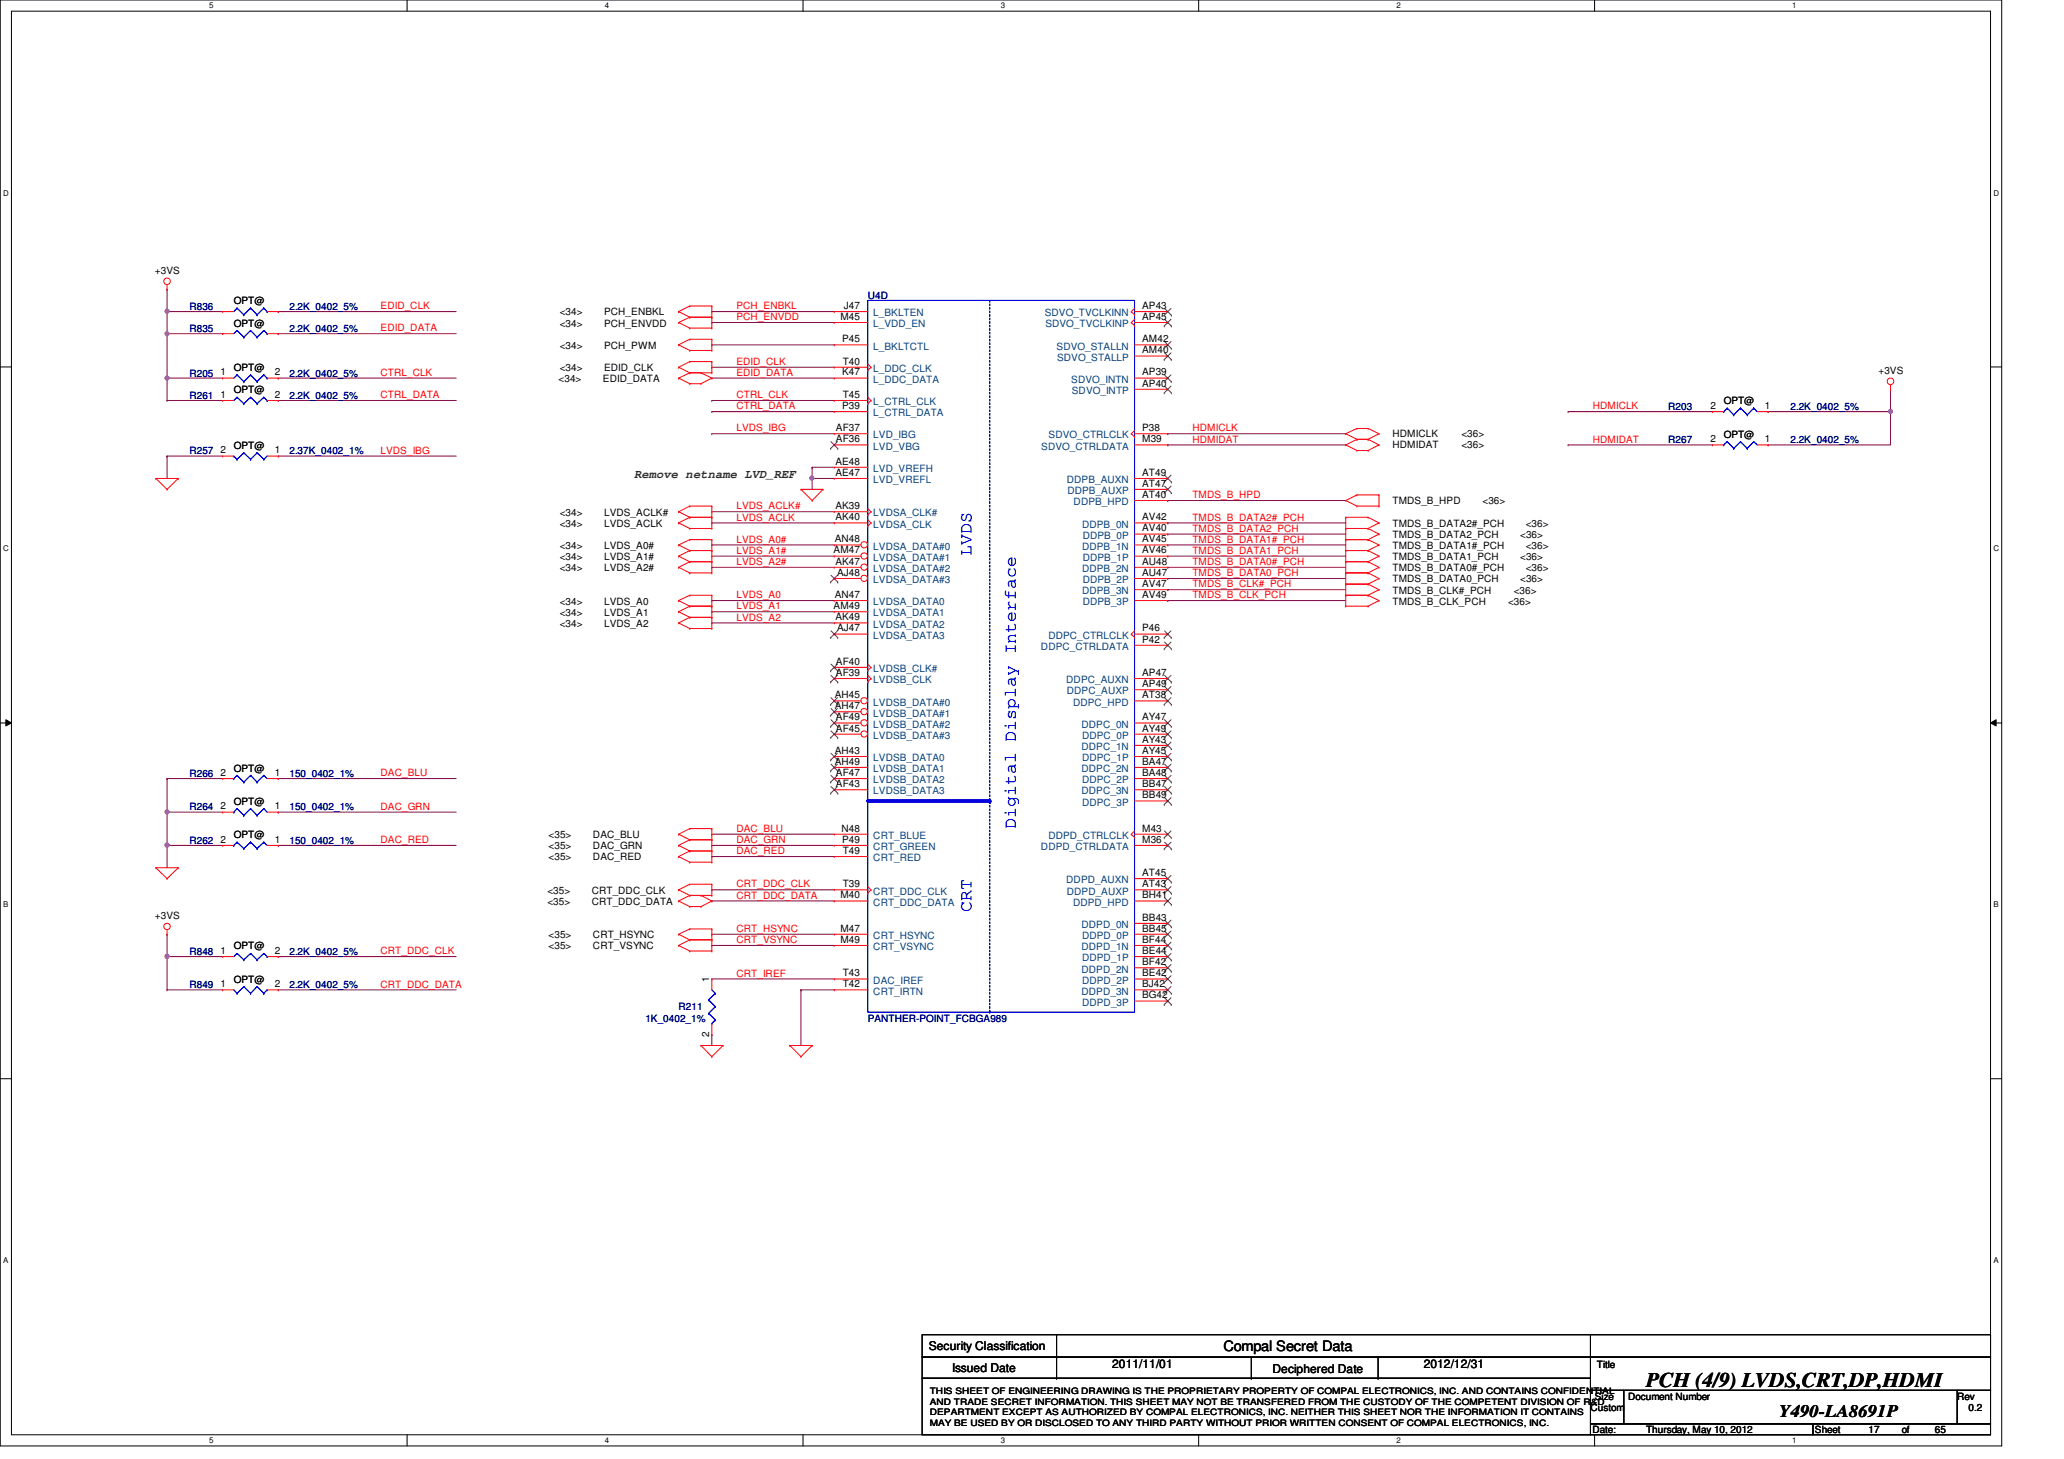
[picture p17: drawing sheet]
<svg xmlns="http://www.w3.org/2000/svg" width="297mm" height="210mm" viewBox="0 0 297 210" stroke-linecap="round" stroke-linejoin="round" font-family="sans-serif">
<defs><g id="words">
<text font-size="3" x="236.9" y="199.6">PCH (4/9) LVDS,CRT,DP,HDMI</text>
<g font-size="2.5" fill="#00f">
<text x="139.8" y="80" transform="rotate(-90 139.8 80)">LVDS</text>
<text x="146.2" y="119.2" transform="rotate(-90 146.2 119.2)">Digital Display Interface</text>
<text x="139.8" y="131.2" transform="rotate(-90 139.8 131.2)">CRT</text>
</g>
<text font-size="2.5" x="256.1" y="203.9">Y490-LA8691P</text>
<text font-size="2.1" x="176.1" y="194.4">Compal Secret Data</text>
<text font-size="1.7" fill="#008000" x="91.3" y="68.7">Remove netname LVD_REF</text>
<g font-size="1.7">
<text x="133.7" y="194.3">Security Classification</text>
<text x="137" y="197.3">Issued Date</text>
<text x="160.1" y="196.8">2011/11/01</text>
<text x="183.1" y="197.5">Deciphered Date</text>
<text x="204.9" y="196.8">2012/12/31</text>
</g>
<g font-size="1.4">
<text x="22.3" y="39.5">+3VS</text>
<text x="33.7" y="43.8">OPT@</text>
<text x="33.7" y="47">OPT@</text>
<text x="80.6" y="45.4">&lt;34&gt;</text>
<text x="80.6" y="47">&lt;34&gt;</text>
<text x="86.9" y="45.4">PCH_ENBKL</text>
<text x="86.9" y="47">PCH_ENVDD</text>
<text x="120.9" y="46">M45</text>
<text x="121.5" y="44.4">J47</text>
<text x="164.4" y="46">AP45</text>
<text x="164.4" y="44.4">AP43</text>
<text x="33.7" y="53.4">OPT@</text>
<text x="80.6" y="50.2">&lt;34&gt;</text>
<text x="80.6" y="53.4">&lt;34&gt;</text>
<text x="86.9" y="50.2">PCH_PWM</text>
<text x="86.9" y="53.4">EDID_CLK</text>
<text x="121.2" y="49.2">P45</text>
<text x="121.3" y="52.5">T40</text>
<text x="164.4" y="50.8">AM40</text>
<text x="164.4" y="49.2">AM42</text>
<text x="270.3" y="53.8">+3VS</text>
<text x="31.7" y="57.2">1</text>
<text x="31.7" y="54">1</text>
<text x="33.7" y="56.6">OPT@</text>
<text x="39.5" y="57.2">2</text>
<text x="39.5" y="54">2</text>
<text x="80.4" y="55">&lt;34&gt;</text>
<text x="86.8" y="55">EDID_DATA</text>
<text x="121.2" y="58.8">P39</text>
<text x="121.2" y="54">K47</text>
<text x="121.3" y="57.2">T45</text>
<text x="164.4" y="55.6">AP40</text>
<text x="164.4" y="54">AP39</text>
<text x="246.2" y="58.8">2</text>
<text x="248.1" y="58.2">OPT@</text>
<text x="254" y="58.8">1</text>
<text x="31.7" y="65.2">2</text>
<text x="33.7" y="64.6">OPT@</text>
<text x="39.5" y="65.2">1</text>
<text x="120.3" y="62">AF37</text>
<text x="120.3" y="63.6">AF36</text>
<text x="164.4" y="62">P38</text>
<text x="164.4" y="63.6">M39</text>
<text x="200.4" y="64.4">HDMIDAT</text>
<text x="200.4" y="62.8">HDMICLK</text>
<text x="210.3" y="62.8">&lt;36&gt;</text>
<text x="210.3" y="64.4">&lt;36&gt;</text>
<text x="246.2" y="63.6">2</text>
<text x="248.1" y="63">OPT@</text>
<text x="254" y="63.6">1</text>
<text x="120.2" y="66.8">AE48</text>
<text x="120.2" y="68.5">AE47</text>
<text x="164.4" y="68.5">AT49</text>
<text x="164.4" y="70">AT47</text>
<text x="164.4" y="71.6">AT40</text>
<text x="80.6" y="74.2">&lt;34&gt;</text>
<text x="80.6" y="75.8">&lt;34&gt;</text>
<text x="86.9" y="74.2">LVDS_ACLK#</text>
<text x="86.9" y="75.8">LVDS_ACLK</text>
<text x="120.2" y="73.2">AK39</text>
<text x="120.2" y="74.8">AK40</text>
<text x="164.4" y="74.8">AV42</text>
<text x="164.4" y="76.5">AV40</text>
<text x="200.4" y="72.6">TMDS_B_HPD</text>
<text x="200.4" y="75.8">TMDS_B_DATA2#_PCH</text>
<text x="200.4" y="77.4">TMDS_B_DATA2_PCH</text>
<text x="213.4" y="72.6">&lt;36&gt;</text>
<text x="218.8" y="77.4">&lt;36&gt;</text>
<text x="219.6" y="75.8">&lt;36&gt;</text>
<text x="80.6" y="79">&lt;34&gt;</text>
<text x="80.6" y="80.6">&lt;34&gt;</text>
<text x="80.6" y="82.2">&lt;34&gt;</text>
<text x="86.9" y="79">LVDS_A0#</text>
<text x="86.9" y="80.6">LVDS_A1#</text>
<text x="86.9" y="82.2">LVDS_A2#</text>
<text x="120" y="79.6">AM47</text>
<text x="120.1" y="78">AN48</text>
<text x="120.2" y="81.2">AK47</text>
<text x="120.5" y="82.8">AJ48</text>
<text x="164.4" y="78">AV45</text>
<text x="164.4" y="81.2">AU48</text>
<text x="164.4" y="79.6">AV46</text>
<text x="164.4" y="82.8">AU47</text>
<text x="200.4" y="79">TMDS_B_DATA1#_PCH</text>
<text x="200.4" y="80.6">TMDS_B_DATA1_PCH</text>
<text x="200.4" y="82.2">TMDS_B_DATA0#_PCH</text>
<text x="200.4" y="83.8">TMDS_B_DATA0_PCH</text>
<text x="218.8" y="80.6">&lt;36&gt;</text>
<text x="218.8" y="83.8">&lt;36&gt;</text>
<text x="219.6" y="79">&lt;36&gt;</text>
<text x="219.6" y="82.2">&lt;36&gt;</text>
<text x="80.6" y="87">&lt;34&gt;</text>
<text x="80.6" y="88.6">&lt;34&gt;</text>
<text x="86.9" y="87">LVDS_A0</text>
<text x="86.9" y="88.6">LVDS_A1</text>
<text x="120" y="87.6">AM49</text>
<text x="120.1" y="86">AN47</text>
<text x="120.2" y="89.2">AK49</text>
<text x="164.4" y="84.5">AV47</text>
<text x="164.4" y="86">AV49</text>
<text x="200.4" y="85.4">TMDS_B_CLK#_PCH</text>
<text x="200.4" y="87">TMDS_B_CLK_PCH</text>
<text x="217" y="87">&lt;36&gt;</text>
<text x="217.8" y="85.4">&lt;36&gt;</text>
<text x="80.6" y="90.2">&lt;34&gt;</text>
<text x="86.9" y="90.2">LVDS_A2</text>
<text x="120.3" y="95.6">AF40</text>
<text x="120.5" y="90.8">AJ47</text>
<text x="164.4" y="90.8">P46</text>
<text x="164.4" y="92.5">P42</text>
<text x="120.1" y="100.5">AH45</text>
<text x="120.3" y="97.2">AF39</text>
<text x="164.4" y="97.2">AP47</text>
<text x="164.4" y="98.8">AP49</text>
<text x="164.4" y="100.5">AT38</text>
<text x="120.1" y="102">AH47</text>
<text x="120.3" y="103.6">AF49</text>
<text x="120.3" y="105.2">AF45</text>
<text x="164.4" y="103.6">AY47</text>
<text x="164.4" y="106.8">AY43</text>
<text x="164.4" y="105.2">AY49</text>
<text x="31.7" y="111.6">2</text>
<text x="33.7" y="111">OPT@</text>
<text x="39.5" y="111.6">1</text>
<text x="120.1" y="108.5">AH43</text>
<text x="120.1" y="110">AH49</text>
<text x="120.3" y="111.6">AF47</text>
<text x="120.3" y="113.2">AF43</text>
<text x="164.4" y="110">BA47</text>
<text x="164.4" y="113.2">BB47</text>
<text x="164.4" y="108.5">AY45</text>
<text x="164.4" y="111.6">BA48</text>
<text x="31.7" y="116.5">2</text>
<text x="33.7" y="115.8">OPT@</text>
<text x="39.5" y="116.5">1</text>
<text x="121.1" y="119.6">N48</text>
<text x="164.4" y="114.9">BB49</text>
<text x="164.4" y="119.6">M43</text>
<text x="31.7" y="121.2">2</text>
<text x="33.7" y="120.6">OPT@</text>
<text x="39.5" y="121.2">1</text>
<text x="78.9" y="122.2">&lt;35&gt;</text>
<text x="78.9" y="120.6">&lt;35&gt;</text>
<text x="78.9" y="123.8">&lt;35&gt;</text>
<text x="85.3" y="122.2">DAC_GRN</text>
<text x="85.3" y="120.6">DAC_BLU</text>
<text x="85.3" y="123.8">DAC_RED</text>
<text x="121.2" y="121.2">P49</text>
<text x="121.3" y="122.9">T49</text>
<text x="164.4" y="121.2">M36</text>
<text x="78.8" y="130.2">&lt;35&gt;</text>
<text x="78.8" y="128.6">&lt;35&gt;</text>
<text x="85.2" y="130.2">CRT_DDC_DATA</text>
<text x="85.2" y="128.6">CRT_DDC_CLK</text>
<text x="120.9" y="129.2">M40</text>
<text x="121.3" y="127.6">T39</text>
<text x="164.4" y="126">AT45</text>
<text x="164.4" y="127.6">AT43</text>
<text x="164.4" y="129.2">BH41</text>
<text x="22.3" y="132.2">+3VS</text>
<text x="31.7" y="137.2">1</text>
<text x="33.7" y="136.6">OPT@</text>
<text x="39.5" y="137.2">2</text>
<text x="78.9" y="136.6">&lt;35&gt;</text>
<text x="78.9" y="135">&lt;35&gt;</text>
<text x="85.3" y="136.6">CRT_VSYNC</text>
<text x="85.3" y="135">CRT_HSYNC</text>
<text x="120.9" y="134">M47</text>
<text x="120.9" y="135.6">M49</text>
<text x="164.4" y="132.5">BB43</text>
<text x="164.4" y="135.6">BF44</text>
<text x="164.4" y="134">BB45</text>
<text x="164.4" y="137.2">BE44</text>
<text x="31.7" y="142">1</text>
<text x="33.7" y="141.4">OPT@</text>
<text x="39.5" y="142">2</text>
<text x="102.1" y="141.3" transform="rotate(-90 102.1 141.3)">1</text>
<text x="121.3" y="142">T42</text>
<text x="121.3" y="140.5">T43</text>
<text x="164.4" y="138.9">BF42</text>
<text x="164.4" y="142">BJ42</text>
<text x="164.4" y="140.5">BE42</text>
<text x="164.4" y="143.6">BG42</text>
<text x="102.1" y="149.1" transform="rotate(-90 102.1 149.1)">2</text>
<text x="229.8" y="196.8">Title</text>
<text x="228.9" y="203">Custom</text>
<text x="229.5" y="201.4">Size</text>
<text x="234.3" y="201.4">Document Number</text>
<text x="281.7" y="201.4">Rev</text>
<text x="283.3" y="203">0.2</text>
<text x="229.2" y="206.2">Date:</text>
<text x="236.9" y="206.2">Thursday, May 10, 2012</text>
<text x="261.2" y="206.2">Sheet</text>
<text x="268.9" y="206.2">17</text>
<text x="273.7" y="206.2">of</text>
<text x="278.5" y="206.2">65</text>
</g>
<g font-size="1.4" fill="#000080">
<text x="27.3" y="44.6">R836</text>
<text x="27.3" y="47.8">R835</text>
<text x="41.7" y="44.6">2.2K_0402_5%</text>
<text x="41.7" y="47.8">2.2K_0402_5%</text>
<text x="124.9" y="43">U4D</text>
<text x="27.3" y="57.4">R261</text>
<text x="27.3" y="54.2">R205</text>
<text x="41.7" y="57.4">2.2K_0402_5%</text>
<text x="41.7" y="54.2">2.2K_0402_5%</text>
<text x="240.1" y="59">R203</text>
<text x="257.7" y="59">2.2K_0402_5%</text>
<text x="27.3" y="65.4">R257</text>
<text x="41.7" y="65.4">2.37K_0402_1%</text>
<text x="240.1" y="63.8">R267</text>
<text x="257.7" y="63.8">2.2K_0402_5%</text>
<text x="27.3" y="111.8">R266</text>
<text x="41.7" y="111.8">150_0402_1%</text>
<text x="27.3" y="116.6">R264</text>
<text x="41.7" y="116.6">150_0402_1%</text>
<text x="27.3" y="121.4">R262</text>
<text x="41.7" y="121.4">150_0402_1%</text>
<text x="27.3" y="137.4">R848</text>
<text x="41.7" y="137.4">2.2K_0402_5%</text>
<text x="27.3" y="142.2">R849</text>
<text x="41.7" y="142.2">2.2K_0402_5%</text>
<text x="92.9" y="147">1K_0402_1%</text>
<text x="97.7" y="145.4">R211</text>
<text x="124.9" y="147">PANTHER-POINT_FCBGA989</text>
</g>
<g font-size="1.4" fill="#f00">
<text x="54.8" y="44.5">EDID_CLK</text>
<text x="54.8" y="47.7">EDID_DATA</text>
<text x="106" y="44.5">PCH_ENBKL</text>
<text x="106" y="46.1">PCH_ENVDD</text>
<text x="106" y="52.5">EDID_CLK</text>
<text x="54.8" y="54.1">CTRL_CLK</text>
<text x="54.8" y="57.3">CTRL_DATA</text>
<text x="106" y="54.1">EDID_DATA</text>
<text x="106" y="57.3">CTRL_CLK</text>
<text x="106" y="58.9">CTRL_DATA</text>
<text x="229.2" y="58.9">HDMICLK</text>
<text x="54.8" y="65.3">LVDS_IBG</text>
<text x="106" y="62.1">LVDS_IBG</text>
<text x="171.6" y="63.7">HDMIDAT</text>
<text x="171.6" y="62.1">HDMICLK</text>
<text x="229.2" y="63.7">HDMIDAT</text>
<text x="171.6" y="71.7">TMDS_B_HPD</text>
<text x="106" y="73.3">LVDS_ACLK#</text>
<text x="106" y="74.9">LVDS_ACLK</text>
<text x="171.6" y="76.5">TMDS_B_DATA2_PCH</text>
<text x="171.6" y="74.9">TMDS_B_DATA2#_PCH</text>
<text x="106" y="78.1">LVDS_A0#</text>
<text x="106" y="79.7">LVDS_A1#</text>
<text x="106" y="81.3">LVDS_A2#</text>
<text x="171.6" y="79.7">TMDS_B_DATA1_PCH</text>
<text x="171.6" y="78.1">TMDS_B_DATA1#_PCH</text>
<text x="171.6" y="82.9">TMDS_B_DATA0_PCH</text>
<text x="171.6" y="81.3">TMDS_B_DATA0#_PCH</text>
<text x="106" y="86.1">LVDS_A0</text>
<text x="106" y="87.7">LVDS_A1</text>
<text x="106" y="89.3">LVDS_A2</text>
<text x="171.6" y="86.1">TMDS_B_CLK_PCH</text>
<text x="171.6" y="84.5">TMDS_B_CLK#_PCH</text>
<text x="54.8" y="111.7">DAC_BLU</text>
<text x="54.8" y="116.5">DAC_GRN</text>
<text x="106" y="119.7">DAC_BLU</text>
<text x="54.8" y="121.3">DAC_RED</text>
<text x="106" y="122.9">DAC_RED</text>
<text x="106" y="121.3">DAC_GRN</text>
<text x="106" y="127.7">CRT_DDC_CLK</text>
<text x="106" y="129.3">CRT_DDC_DATA</text>
<text x="54.8" y="137.3">CRT_DDC_CLK</text>
<text x="106" y="134.1">CRT_HSYNC</text>
<text x="106" y="135.7">CRT_VSYNC</text>
<text x="54.8" y="142.1">CRT_DDC_DATA</text>
<text x="106" y="140.5">CRT_IREF</text>
</g>
<g font-size="1.4" fill="#004080">
<text x="125.7" y="45.5">L_BKLTEN</text>
<text x="125.7" y="47.1">L_VDD_EN</text>
<text x="150.4" y="45.5">SDVO_TVCLKINN</text>
<text x="150.4" y="47.1">SDVO_TVCLKINP</text>
<text x="125.7" y="50.3">L_BKLTCTL</text>
<text x="125.7" y="53.5">L_DDC_CLK</text>
<text x="152.1" y="50.3">SDVO_STALLN</text>
<text x="152.1" y="51.9">SDVO_STALLP</text>
<text x="125.7" y="58.3">L_CTRL_CLK</text>
<text x="125.7" y="59.9">L_CTRL_DATA</text>
<text x="125.7" y="55.1">L_DDC_DATA</text>
<text x="154.2" y="55.1">SDVO_INTN</text>
<text x="154.3" y="56.7">SDVO_INTP</text>
<text x="125.7" y="63.1">LVD_IBG</text>
<text x="125.7" y="64.7">LVD_VBG</text>
<text x="149.9" y="64.7">SDVO_CTRLDATA</text>
<text x="150.9" y="63.1">SDVO_CTRLCLK</text>
<text x="125.7" y="67.9">LVD_VREFH</text>
<text x="125.7" y="69.5">LVD_VREFL</text>
<text x="153.5" y="69.5">DDPB_AUXN</text>
<text x="153.6" y="71.1">DDPB_AUXP</text>
<text x="125.7" y="74.3">LVDSA_CLK#</text>
<text x="125.7" y="75.9">LVDSA_CLK</text>
<text x="154.5" y="72.7">DDPB_HPD</text>
<text x="155.7" y="75.9">DDPB_0N</text>
<text x="155.8" y="77.5">DDPB_0P</text>
<text x="125.7" y="79.1">LVDSA_DATA#0</text>
<text x="125.7" y="80.7">LVDSA_DATA#1</text>
<text x="125.7" y="82.3">LVDSA_DATA#2</text>
<text x="125.7" y="83.9">LVDSA_DATA#3</text>
<text x="155.7" y="79.1">DDPB_1N</text>
<text x="155.7" y="82.3">DDPB_2N</text>
<text x="155.8" y="80.7">DDPB_1P</text>
<text x="155.8" y="83.9">DDPB_2P</text>
<text x="125.7" y="87.1">LVDSA_DATA0</text>
<text x="125.7" y="88.7">LVDSA_DATA1</text>
<text x="155.7" y="85.5">DDPB_3N</text>
<text x="155.8" y="87.1">DDPB_3P</text>
<text x="125.7" y="90.3">LVDSA_DATA2</text>
<text x="125.7" y="91.9">LVDSA_DATA3</text>
<text x="149.8" y="93.5">DDPC_CTRLDATA</text>
<text x="150.9" y="91.9">DDPC_CTRLCLK</text>
<text x="125.7" y="96.7">LVDSB_CLK#</text>
<text x="125.7" y="98.3">LVDSB_CLK</text>
<text x="125.7" y="101.5">LVDSB_DATA#0</text>
<text x="153.5" y="98.3">DDPC_AUXN</text>
<text x="153.5" y="99.9">DDPC_AUXP</text>
<text x="154.4" y="101.5">DDPC_HPD</text>
<text x="125.7" y="103.1">LVDSB_DATA#1</text>
<text x="125.7" y="104.7">LVDSB_DATA#2</text>
<text x="125.7" y="106.3">LVDSB_DATA#3</text>
<text x="155.7" y="104.7">DDPC_0N</text>
<text x="155.7" y="107.9">DDPC_1N</text>
<text x="155.7" y="106.3">DDPC_0P</text>
<text x="125.7" y="109.5">LVDSB_DATA0</text>
<text x="125.7" y="111.1">LVDSB_DATA1</text>
<text x="125.7" y="112.7">LVDSB_DATA2</text>
<text x="155.7" y="111.1">DDPC_2N</text>
<text x="155.7" y="109.5">DDPC_1P</text>
<text x="155.7" y="112.7">DDPC_2P</text>
<text x="125.7" y="114.3">LVDSB_DATA3</text>
<text x="155.7" y="114.3">DDPC_3N</text>
<text x="155.7" y="115.9">DDPC_3P</text>
<text x="125.7" y="120.7">CRT_BLUE</text>
<text x="125.7" y="122.3">CRT_GREEN</text>
<text x="125.7" y="123.9">CRT_RED</text>
<text x="149.8" y="122.3">DDPD_CTRLDATA</text>
<text x="150.9" y="120.7">DDPD_CTRLCLK</text>
<text x="125.7" y="128.7">CRT_DDC_CLK</text>
<text x="125.7" y="130.3">CRT_DDC_DATA</text>
<text x="153.5" y="127.1">DDPD_AUXN</text>
<text x="153.5" y="128.7">DDPD_AUXP</text>
<text x="154.4" y="130.3">DDPD_HPD</text>
<text x="125.7" y="135.1">CRT_HSYNC</text>
<text x="125.7" y="136.7">CRT_VSYNC</text>
<text x="155.7" y="133.5">DDPD_0N</text>
<text x="155.7" y="136.7">DDPD_1N</text>
<text x="155.7" y="135.1">DDPD_0P</text>
<text x="125.7" y="143.1">CRT_IRTN</text>
<text x="125.7" y="141.5">DAC_IREF</text>
<text x="155.7" y="139.9">DDPD_2N</text>
<text x="155.7" y="143.1">DDPD_3N</text>
<text x="155.7" y="141.5">DDPD_2P</text>
<text x="155.7" y="138.3">DDPD_1P</text>
<text x="155.7" y="144.7">DDPD_3P</text>
</g>
<g font-size="1.3">
<text x="133.8" y="200.6">THIS SHEET OF ENGINEERING DRAWING IS THE PROPRIETARY PROPERTY OF COMPAL ELECTRONICS, INC. AND CONTAINS CONFIDENTIAL</text>
<text x="133.8" y="202.1">AND TRADE SECRET INFORMATION. THIS SHEET MAY NOT BE TRANSFERED FROM THE CUSTODY OF THE COMPETENT DIVISION OF R&amp;D</text>
<text x="133.8" y="203.6">DEPARTMENT EXCEPT AS AUTHORIZED BY COMPAL ELECTRONICS, INC. NEITHER THIS SHEET NOR THE INFORMATION IT CONTAINS</text>
<text x="133.8" y="205.1">MAY BE USED BY OR DISCLOSED TO ANY THIRD PARTY WITHOUT PRIOR WRITTEN CONSENT OF COMPAL ELECTRONICS, INC.</text>
</g>
<g font-size="1.1">
<text x="30.1" y="1.1">5</text>
<text x="87" y="1.1">4</text>
<text x="144" y="1.1">3</text>
<text x="201" y="1.1">2</text>
<text x="257.9" y="1.1">1</text>
<text x=".5" y="28.2">D</text>
<text x="286.9" y="28.2">D</text>
<text x=".5" y="79.3">C</text>
<text x="286.9" y="79.3">C</text>
<text x=".5" y="130.6">B</text>
<text x="286.9" y="130.6">B</text>
<text x=".5" y="181.7">A</text>
<text x="286.9" y="181.7">A</text>
<text x="30.1" y="207.6">5</text>
<text x="87" y="207.6">4</text>
<text x="144" y="207.6">3</text>
<text x="201" y="207.6">2</text>
<text x="257.9" y="207.6">1</text>
</g>
</g></defs>
<path d="M0 0h288.1v208h-288.1zM1.6 1.6h284.9v204.8h-284.9z" fill="none" stroke="#000" stroke-width=".14"/>
<g fill="#fff">
<path d="M30.1 .2h.6v1.2h-.6z"/>
<path d="M30.1 206.6h.6v1.2h-.6z"/>
</g>
<path d="M58.6 0v1.6M58.6 206.4v1.6" fill="none" stroke="#000" stroke-width=".14"/>
<g fill="#fff">
<path d="M87 .2h.6v1.2h-.6z"/>
<path d="M87 206.6h.6v1.2h-.6z"/>
</g>
<path d="M115.6 0v1.6M115.6 206.4v1.6" fill="none" stroke="#000" stroke-width=".14"/>
<g fill="#fff">
<path d="M144 .2h.6v1.2h-.6z"/>
<path d="M144 206.6h.6v1.2h-.6z"/>
</g>
<path d="M172.5 0v1.6M172.5 206.4v1.6" fill="none" stroke="#000" stroke-width=".14"/>
<g fill="#fff">
<path d="M201 .2h.5v1.2h-.5z"/>
<path d="M201 206.6h.5v1.2h-.5z"/>
</g>
<path d="M229.5 0v1.6M229.5 206.4v1.6" fill="none" stroke="#000" stroke-width=".14"/>
<g fill="#fff">
<path d="M257.9 .2h.6v1.2h-.6z"/>
<path d="M257.9 206.6h.6v1.2h-.6z"/>
<path d="M.5 27.2h.7v1.2h-.7z"/>
<path d="M286.9 27.2h.8v1.2h-.8z"/>
<path d="M.5 78.4h.7v1.1h-.7z"/>
<path d="M286.9 78.4h.8v1.1h-.8z"/>
</g>
<path d="M0 52.8h1.6M286.5 52.8h1.6" fill="none" stroke="#000" stroke-width=".14"/>
<g fill="#fff">
<path d="M.5 129.6h.7v1.2h-.7z"/>
<path d="M286.9 129.6h.7v1.2h-.7z"/>
</g>
<path d="M0 104h1.6M.8 103.5l.8 .5-.8 .4zM286.5 104l.8-.5v.9zM286.5 104h1.6" fill="none" stroke="#000" stroke-width=".14"/>
<path d="M.8 103.5l.8 .5-.8 .4zM286.5 104l.8-.5v.9z" fill="#000"/>
<g fill="#fff">
<path d="M.5 180.8h.7v1.1h-.7z"/>
<path d="M286.9 180.8h.7v1.1h-.7z"/>
</g>
<path d="M0 155.2h1.6M286.5 155.2h1.6" fill="none" stroke="#000" stroke-width=".14"/>
<g fill="none" stroke="#800040" stroke-width=".14">
<path d="M102.4 44.8h.1M102.4 46.4h.1M102.4 49.6h.1M102.4 54.4h.1M102.4 52.8h.1M102.4 44.8h17.7M102.4 46.4h17.7M102.4 49.6h17.7M102.4 54.4h17.7M102.4 52.8h17.7M116.9 68.8h.1M116.9 68.8h3.2"/>
<path d="M102.4 148.8h.1M102.4 140.8h.1M102.4 148.8v1.6M102.4 140.8h17.7M115.3 142.4h.1M115.3 142.4h4.8M115.3 142.4v8"/>
</g>
<circle cx="116.8" cy="68.8" r=".3" fill="#f0f"/>
<circle cx="116.8" cy="68.8" r=".3" fill="none" stroke="#f0f" stroke-width=".14"/>
<g fill="none" stroke="#800040" stroke-width=".14">
<path d="M24 48h.1M24 44.8h.1M24 48h8M24 44.8v3.2M40 44.8h.1M40 44.8h25.7M116.9 67.2h.1M116.9 68.8h.1M116.9 67.2h3.2M116.9 67.2v3.2M168.1 64h.1M168.1 62.4h.1"/>
<path d="M168.1 64h25.6M168.1 62.4h25.6M102.4 123.2h.1M102.4 128h.1M102.4 129.6h.1M102.4 120h.1M102.4 121.6h.1M102.4 123.2h17.7M102.4 128h17.7M102.4 129.6h17.7M102.4 120h17.7M102.4 121.6h17.7"/>
</g>
<circle cx="24" cy="48" r=".3" fill="#f0f"/>
<circle cx="24" cy="48" r=".3" fill="none" stroke="#f0f" stroke-width=".14"/>
<circle cx="24" cy="44.8" r=".3" fill="#f0f"/>
<circle cx="24" cy="44.8" r=".3" fill="none" stroke="#f0f" stroke-width=".14"/>
<g fill="none" stroke="#800040" stroke-width=".14">
<path d="M24 44.8h.1M24 41.6h.1M24 54.4h.1M24 48h.1M24 57.6h.1M24 44.8h8M24 41.6v3.2M24 48v9.6M24 54.4h8M24 57.6h8M40 48h.1M40 54.4h.1"/>
<path d="M40 57.6h.1M40 48h25.7M40 54.4h25.7M40 57.6h25.7"/>
</g>
<circle cx="24" cy="54.4" r=".3" fill="#f0f"/>
<circle cx="24" cy="54.4" r=".3" fill="none" stroke="#f0f" stroke-width=".14"/>
<g fill="none" stroke="#800040" stroke-width=".14">
<path d="M102.4 57.6h.1M102.4 59.2h.1M102.4 57.6h17.7M102.4 59.2h17.7M24 65.6h.1M24 65.6h8M24 65.6v3.2M40 65.6h.1M40 65.6h25.7M102.4 62.4h.1M102.4 73.6h.1M102.4 75.2h.1"/>
<path d="M102.4 78.4h.1M102.4 62.4h17.7M102.4 73.6h17.7M102.4 75.2h17.7M102.4 78.4h17.7M102.4 80h.1M102.4 86.4h.1M102.4 88h.1M102.4 81.6h.1M102.4 89.6h.1M102.4 80h17.7M102.4 86.4h17.7"/>
<path d="M102.4 88h17.7M102.4 81.6h17.7M102.4 89.6h17.7M40 112h.1M40 116.8h.1M40 112h25.7M40 116.8h25.7M24 121.6h.1M24 121.6v3.2M40 121.6h.1M40 121.6h25.7"/>
</g>
<circle cx="24" cy="121.6" r=".31" fill="#f0f"/>
<circle cx="24" cy="121.6" r=".31" fill="none" stroke="#f0f" stroke-width=".14"/>
<path d="M24 112h.1M24 116.8h.1M24 112h8M24 116.8h8M24 112v9.6M24 121.6h.1M24 121.6h8" fill="none" stroke="#800040" stroke-width=".14"/>
<circle cx="24" cy="116.8" r=".3" fill="#f0f"/>
<circle cx="24" cy="116.8" r=".3" fill="none" stroke="#f0f" stroke-width=".14"/>
<g fill="none" stroke="#800040" stroke-width=".14">
<path d="M24 134.4h.1M24 137.6h.1M24 137.6h8M24 134.4v8M40 137.6h.1M40 137.6h25.7M102.4 134.4h.1M102.4 136h.1M102.4 134.4h17.7M102.4 136h17.7M24 142.4h.1M24 142.4h8"/>
<path d="M40 142.4h.1M40 142.4h25.7"/>
</g>
<circle cx="24" cy="137.6" r=".31" fill="#f0f"/>
<circle cx="24" cy="137.6" r=".31" fill="none" stroke="#f0f" stroke-width=".14"/>
<path d="M225.7 59.2h.1M225.7 59.2h20.8M254.5 59.2h.1M254.5 59.2h17.6M272.1 59.2h.1M272.1 59.2v4.8M168.1 72h.1M168.1 72h25.6M225.7 64h.1M225.7 64h20.8" fill="none" stroke="#800040" stroke-width=".14"/>
<circle cx="272.1" cy="59.2" r=".3" fill="#f0f"/>
<circle cx="272.1" cy="59.2" r=".3" fill="none" stroke="#f0f" stroke-width=".14"/>
<g fill="none" stroke="#800040" stroke-width=".14">
<path d="M272.1 56h.1M272.1 56v3.2M168.1 76.8h.1M168.1 75.2h.1M168.1 78.4h.1M168.1 76.8h25.6M168.1 75.2h25.6M168.1 78.4h25.6M254.5 64h.1M254.5 64h17.6M168.1 80h.1M168.1 83.2h.1"/>
<path d="M168.1 81.6h.1M168.1 86.4h.1M168.1 84.8h.1M168.1 80h25.6M168.1 83.2h25.6M168.1 81.6h25.6M168.1 86.4h25.6M168.1 84.8h25.6"/>
</g>
<g fill="none" stroke="#f00" stroke-width=".14">
<path d="M24 41.6h.1M24 41v.6M32 44.8h.1M32 48h.1M32 44.8h1.7M32 48h1.7M38.4 44.8h1.6M38.4 48h1.6M40 44.8h.1M40 48h.1M97.7 44.8h.1M97.7 46.4h.1"/>
<path d="M97.7 49.6h.1M97.7 54.4h.1M97.7 52.8h.1M97.7 44.8l1.6 .8M97.7 46.4l1.6 .8M97.7 49.6l1.6 .8M97.7 54.4l1.6 .8M97.7 52.8l1.6 .8M99.3 44h.1M99.3 45.6h.1M99.3 47.2h.1M99.3 48.8h.1"/>
<path d="M99.3 50.4h.1M99.3 53.6h.1M99.3 55.2h.1M99.3 52h.1M99.3 44l-1.6 .8M99.3 44h3.1M99.3 45.6h3.1M99.3 45.6l-1.6 .8M99.3 47.2h3.1M99.3 48.8l-1.6 .8M99.3 48.8h3.1M99.3 50.4h3.1"/>
<path d="M99.3 53.6l-1.6 .8M99.3 53.6h3.1M99.3 55.2h1.6M99.3 52l-1.6 .8M99.3 52h3.1M100.9 53.6h.1M100.9 55.2h.1M100.9 53.6l1.5 .8M102.4 44h.1M102.4 45.6h.1M102.4 47.2h.1M102.4 48.8h.1"/>
<path d="M102.4 50.4h.1M102.4 54.4h.1M102.4 52h.1M102.4 53.6h.1M102.4 44v3.2M102.4 48.8v1.6M102.4 52v1.6M102.4 54.4l-1.5 .8M246.5 59.2h.1M246.5 59.2h1.6M252.9 59.2h1.6M254.5 59.2h.1"/>
<path d="M272.1 56h.1M272.1 55.4v.6M22.4 68.8h.1M22.4 68.8h3.3M22.4 68.8l1.6 1.6M24 70.4h.1M25.7 68.8h.1M25.7 68.8l-1.7 1.6M97.7 73.6h.1M97.7 75.2h.1M97.7 78.4h.1M97.7 73.6l1.6 .8"/>
<path d="M97.7 75.2l1.6 .8M97.7 78.4l1.6 .8M99.3 72.8h.1M99.3 74.4h.1M99.3 76h.1M99.3 77.6h.1M99.3 79.2h.1M99.3 72.8l-1.6 .8M99.3 72.8h3.1M99.3 74.4h3.1M99.3 74.4l-1.6 .8M99.3 76h3.1"/>
<path d="M99.3 77.6l-1.6 .8M99.3 77.6h3.1M99.3 79.2h3.1M99.3 79.2l-1.6 .8M102.4 72.8h.1M102.4 74.4h.1M102.4 76h.1M102.4 77.6h.1M102.4 79.2h.1M102.4 72.8v3.2M102.4 77.6v4.8M115.3 70.4h.1"/>
<path d="M115.3 70.4h3.1M115.3 70.4l1.6 1.6M116.9 72h.1M118.4 70.4h.1M118.4 70.4l-1.5 1.6M193.7 64h.1M193.7 62.4h.1M193.7 72h.1M193.7 76h.1M193.7 74.4h.1M193.7 77.6h.1M193.7 79.2h.1"/>
<path d="M193.7 74.4h3.2M193.7 76h3.2M193.7 77.6h3.2M193.7 79.2h3.2M193.7 64l1.6 .8M193.7 62.4l1.6 .8M193.7 72l1.6 .8M193.7 74.4v12.8M195.3 64.8h.1M195.3 63.2h.1M195.3 61.6h.1M195.3 71.2h.1"/>
<path d="M195.3 72.8h.1M195.3 72.8h3.2M195.3 64.8h1.6M195.3 63.2l-1.6 .8M195.3 63.2h1.6M195.3 61.6l-1.6 .8M195.3 61.6h1.6M195.3 71.2l-1.6 .8M195.3 71.2h3.2M196.9 64.8h.1M196.9 63.2h.1M196.9 61.6h.1"/>
<path d="M196.9 74.4h.1M196.9 76h.1M196.9 77.6h.1M196.9 79.2h.1M196.9 63.2l1.6 .8M196.9 61.6l1.6 .8M196.9 74.4l1.6 .8M196.9 76l1.6 .8M196.9 77.6l1.6 .8M196.9 79.2l1.6 .8M198.5 64h.1M198.5 62.4h.1"/>
<path d="M198.5 71.2h.1M198.5 72.8h.1M198.5 75.2h.1M198.5 76.8h.1M198.5 78.4h.1M198.5 64l-1.6 .8M198.5 62.4l-1.6 .8M198.5 71.2v1.6M198.5 75.2l-1.6 .8M198.5 76.8l-1.6 .8M198.5 78.4l-1.6 .8M246.5 64h.1"/>
<path d="M246.5 64h1.6M252.9 64h1.6M254.5 64h.1M97.7 80h.1M97.7 81.6h.1M97.7 86.4h.1M97.7 88h.1M97.7 89.6h.1M97.7 80l1.6 .8M97.7 81.6l1.6 .8M97.7 86.4l1.6 .8M97.7 88l1.6 .8"/>
<path d="M97.7 89.6l1.6 .8M99.3 80.8h.1M99.3 82.4h.1M99.3 85.6h.1M99.3 87.2h.1M99.3 88.8h.1M99.3 90.4h.1M99.3 80.8h3.1M99.3 80.8l-1.6 .8M99.3 82.4h3.1M99.3 85.6l-1.6 .8M99.3 85.6h3.1"/>
<path d="M99.3 87.2h3.1M99.3 87.2l-1.6 .8M99.3 88.8h3.1M99.3 88.8l-1.6 .8M99.3 90.4h3.1M102.4 80.8h.1M102.4 82.4h.1M102.4 85.6h.1M102.4 87.2h.1M102.4 88.8h.1M102.4 90.4h.1M102.4 85.6v4.8"/>
<path d="M193.7 80.8h.1M193.7 82.4h.1M193.7 84h.1M193.7 85.6h.1M193.7 87.2h.1M193.7 80.8h3.2M193.7 82.4h3.2M193.7 85.6h3.2M193.7 87.2h3.2M193.7 84h3.2M196.9 80.8h.1M196.9 82.4h.1"/>
<path d="M196.9 84h.1M196.9 85.6h.1M196.9 87.2h.1M196.9 80.8l1.6 .8M196.9 82.4l1.6 .8M196.9 84l1.6 .8M196.9 85.6l1.6 .8M198.5 80h.1M198.5 81.6h.1M198.5 83.2h.1M198.5 84.8h.1M198.5 86.4h.1"/>
<path d="M198.5 80l-1.6 .8M198.5 81.6l-1.6 .8M198.5 83.2l-1.6 .8M198.5 84.8l-1.6 .8M198.5 86.4l-1.6 .8M32 116.8h.1M32 112h.1M32 116.8h1.7M32 112h1.7M38.4 116.8h1.6M38.4 112h1.6M40 116.8h.1"/>
<path d="M40 112h.1M99.3 119.2h.1M99.3 119.2l-1.6 .8M99.3 119.2h3.1M102.4 119.2h.1M102.4 119.2v4.8M22.4 124.8h.1M22.4 124.8h3.3M22.4 124.8l1.6 1.6M24 126.4h.1M24 134.4h.1M24 133.8v.6"/>
<path d="M25.7 124.8h.1M25.7 124.8l-1.7 1.6M32 121.6h.1M32 137.6h.1M32 121.6h1.7M32 137.6h1.7M38.4 121.6h1.6M38.4 137.6h1.6M40 121.6h.1M40 137.6h.1M97.7 136h.1M97.7 134.4h.1"/>
<path d="M97.7 129.6h.1M97.7 128h.1M97.7 121.6h.1M97.7 120h.1M97.7 123.2h.1M97.7 136l1.6 .8M97.7 134.4l1.6 .8M97.7 129.6l1.6 .8M97.7 128l1.6 .8M97.7 121.6l1.6 .8M97.7 120l1.6 .8M97.7 123.2l1.6 .8"/>
<path d="M99.3 135.2h.1M99.3 136.8h.1M99.3 133.6h.1M99.3 128.8h.1M99.3 130.4h.1M99.3 127.2h.1M99.3 120.8h.1M99.3 122.4h.1M99.3 124h.1M99.3 135.2l-1.6 .8M99.3 135.2h3.1M99.3 136.8h3.1"/>
<path d="M99.3 133.6l-1.6 .8M99.3 133.6h3.1M99.3 128.8l-1.6 .8M99.3 128.8h3.1M99.3 130.4h1.6M99.3 127.2l-1.6 .8M99.3 127.2h3.1M99.3 120.8l-1.6 .8M99.3 120.8h3.1M99.3 122.4h3.1M99.3 122.4l-1.6 .8M99.3 124h3.1"/>
<path d="M100.9 128.8h.1M100.9 130.4h.1M100.9 128.8l1.5 .8M102.4 135.2h.1M102.4 136.8h.1M102.4 133.6h.1M102.4 129.6h.1M102.4 127.2h.1M102.4 128.8h.1M102.4 120.8h.1M102.4 122.4h.1M102.4 124h.1"/>
<path d="M102.4 127.2v1.6M102.4 133.6v3.2M102.4 129.6l-1.5 .8M32 142.4h.1M32 142.4h1.7M38.4 142.4h1.6M40 142.4h.1M100.9 150.4h.1M100.9 150.4h3.2M100.9 150.4l1.5 1.6M102.4 152h.1M102.4 140.8h.1"/>
<path d="M102.4 148.8h.1M102.4 140.8v1.6M102.4 147.2v1.6M104.1 150.4h.1M104.1 150.4l-1.7 1.6M113.7 150.4h.1M113.7 150.4h3.2M113.7 150.4l1.6 1.6M115.3 152h.1M116.9 150.4h.1M116.9 150.4l-1.6 1.6"/>
<circle cx="24" cy="40.5" r=".47"/>
<circle cx="272.1" cy="54.9" r=".47"/>
<circle cx="24" cy="133.3" r=".46"/>
</g>
<g fill="none" stroke="#000" stroke-width=".14">
<path d="M132.7 192h96.2v3.2h-96.2zM132.7 195.2h96.2v3.1h-96.2zM132.7 198.3h96.2v8.1h-96.2zM152.1 195.2h.1M152.1 198.3h.1M152.1 192v6.3M180.1 198.3h.1M180.1 195.2v3.1M198.3 198.3h.1M198.3 195.2v3.1M228.9 192h57.6v3.2h-57.6zM228.9 195.2h57.6v4.8h-57.6z"/>
<path d="M228.9 200h4.8v4.9h-4.8zM228.9 204.9h32v1.5h-32zM233.7 200h48v4.9h-48zM260.9 204.9h25.6v1.5h-25.6zM281.7 200h4.8v4.9h-4.8z"/>
</g>
<g fill="none" stroke="#00f" stroke-width=".14">
<path d="M34.1 44.3h.1M34.1 47.5h.1M34.1 44.3l-.4 .5M34.1 44.3l1 1M34.1 47.5l-.4 .5M34.1 47.5l1 1M35.1 45.3h.1M35.1 48.5h.1M36.1 44.3h.1M36.1 47.5h.1M36.1 44.3l-1 1M36.1 44.3l.9 1"/>
<path d="M36.1 47.5l-1 1M36.1 47.5l.9 1M37 45.3h.1M37 48.5h.1M38 44.3h.1M38 47.5h.1M38 44.3l-1 1M38 44.3l.4 .5M38 47.5l-1 1M38 47.5l.4 .5M38.4 44.8h.1M38.4 48h.1"/>
<path d="M124.9 43.2h38.4v102.4h-38.4zM248.1 59.2h.1M248.6 58.7h.1M248.6 58.7l.9 1M248.6 58.7l-.5 .5M249.5 59.7h.1M250.5 58.7h.1M250.5 58.7l1 1M250.5 58.7l-1 1M251.5 59.7h.1M252.4 58.7h.1M252.4 58.7l.5 .5"/>
<path d="M252.4 58.7l-.9 1M248.1 64h.1M248.6 63.5h.1M248.6 63.5l.9 1M248.6 63.5l-.5 .5M249.5 64.5h.1M250.5 63.5h.1M250.5 63.5l1 1M250.5 63.5l-1 1M251.5 64.5h.1M252.4 63.5h.1M252.4 63.5l.5 .5"/>
<path d="M252.4 63.5l-.9 1M33.7 116.8h.1M33.7 112h.1M34.1 116.3h.1M34.1 111.5h.1M34.1 116.3l1 1M34.1 116.3l-.4 .5M34.1 111.5l1 1M34.1 111.5l-.4 .5M35.1 117.3h.1M35.1 112.5h.1M36.1 116.3h.1"/>
<path d="M36.1 111.5h.1M36.1 116.3l.9 1M36.1 116.3l-1 1M36.1 111.5l.9 1M36.1 111.5l-1 1M37 117.3h.1M37 112.5h.1M38 116.3h.1M38 111.5h.1M38 116.3l.4 .5M38 116.3l-1 1M38 111.5l.4 .5"/>
<path d="M38 111.5l-1 1M33.7 121.6h.1M34.1 121.2h.1M34.1 137.2h.1M34.1 121.2l1 .9M34.1 121.2l-.4 .4M34.1 137.2l-.4 .4M34.1 137.2l1 .9M35.1 122.1h.1M35.1 138.1h.1M36.1 121.2h.1M36.1 137.2h.1"/>
<path d="M36.1 121.2l.9 .9M36.1 121.2l-1 .9M36.1 137.2l-1 .9M36.1 137.2l.9 .9M37 122.1h.1M37 138.1h.1M38 121.2h.1M38 137.2h.1M38 121.2l.4 .4M38 121.2l-1 .9M38 137.2l-1 .9M38 137.2l.4 .4"/>
<path d="M38.4 137.6h.1M33.7 142.4l.4 .5M34.1 142.9h.1M35.1 141.9h.1M35.1 141.9l-1 1M35.1 141.9l1 1M36.1 142.9h.1M37 141.9h.1M37 141.9l-.9 1M37 141.9l1 1M38 142.9h.1M38.4 142.4h.1"/>
<path d="M38.4 142.4l-.4 .5M102 143.8h.1M102 145.8h.1M102 143.8l1 1M102 145.8l1 .9M102.4 147.2h.1M102.4 142.4l.6 .5M103 142.9h.1M103 144.8h.1M103 146.7h.1M103 142.9l-1 .9M103 144.8l-1 1"/>
<path d="M103 146.7l-.6 .5"/>
</g>
<path d="M142.4 43.2v102.4M142.4 145.6h.1" fill="none" stroke="#00f" stroke-width=".14" stroke-dasharray=".3 .3"/>
<path d="M124.9 115.2h17.5" fill="none" stroke="#00f" stroke-width=".47"/>
<circle cx="142.4" cy="115.2" r=".23" fill="#00f"/>
<path d="M124.9 43.2h38.4v102.4h-38.4z" fill="none" stroke="#00f" stroke-width=".14"/>
<path d="M142.4 43.2v102.4M142.4 145.6h.1" fill="none" stroke="#00f" stroke-width=".14" stroke-dasharray=".3 .3"/>
<path d="M124.9 115.2h17.5" fill="none" stroke="#00f" stroke-width=".47"/>
<circle cx="142.4" cy="115.2" r=".23" fill="#00f"/>
<g fill="none" stroke="#f00" stroke-width=".14">
<path d="M120.1 49.6h.1M120.1 44.8h.1M120.1 57.6h.1M120.1 59.2h.1M120.1 52.8h.1M120.1 54.4h.1M120.1 46.4h.1M120.1 49.6h4.8M120.1 44.8h4.8M120.1 57.6h4.8M120.1 59.2h4.8M120.1 52.8h4.8"/>
<path d="M120.1 54.4h4.8M120.1 46.4h4.8M124.9 58.1h.1M124.9 53.3h.1M124.9 57.1l.4 .5M124.9 52.4l.4 .4M125.3 57.6h.1M125.3 52.8h.1M125.3 57.6l-.4 .5M125.3 52.8l-.4 .5M120.1 73.6h.1M120.1 75.2h.1"/>
<path d="M120.1 73.6h4.8M120.1 75.2h4.8M124.9 74.1h.1M124.9 75.7h.1M124.9 73.2l.4 .4M124.9 74.8l.4 .4M125.3 73.6h.1M125.3 75.2h.1M125.3 73.6l-.4 .5M125.3 75.2l-.4 .5"/>
</g>
<circle cx="124.4" cy="78.4" r=".46" fill="#fff"/>
<g fill="none" stroke="#f00" stroke-width=".14">
<path d="M120.1 78.4h.1M120.1 78.4h3.8"/>
<circle cx="124.4" cy="78.4" r=".46"/>
</g>
<circle cx="124.4" cy="80" r=".46" fill="#fff"/>
<g fill="none" stroke="#f00" stroke-width=".14">
<path d="M120.1 80h.1M120.1 80h3.8"/>
<circle cx="124.4" cy="80" r=".46"/>
</g>
<circle cx="124.4" cy="81.6" r=".46" fill="#fff"/>
<g fill="none" stroke="#f00" stroke-width=".14">
<path d="M120.1 81.6h.1M120.1 81.6h3.8"/>
<circle cx="124.4" cy="81.6" r=".46"/>
</g>
<circle cx="124.4" cy="83.2" r=".46" fill="#fff"/>
<g fill="none" stroke="#f00" stroke-width=".14">
<path d="M120.1 83.2h.1M120.1 86.4h.1M120.1 88h.1M120.1 89.6h.1M120.1 91.2h.1M120.1 96h.1M120.1 97.6h.1M120.1 83.2h3.8M120.1 86.4h4.8M120.1 88h4.8M120.1 89.6h4.8M120.1 91.2h4.8"/>
<path d="M120.1 96h4.8M120.1 97.6h4.8M124.9 96.5h.1M124.9 98.1h.1M124.9 95.5l.4 .5M124.9 97.2l.4 .4M125.3 96h.1M125.3 97.6h.1M125.3 96l-.4 .5M125.3 97.6l-.4 .5"/>
<circle cx="124.4" cy="83.2" r=".46"/>
</g>
<g fill="none" stroke="#804000" stroke-width=".14">
<path d="M119.5 83.7h.1M119.5 91.7h.1M119.5 96.5h.1M119.5 98.1h.1M119.6 82.8l1 .9M119.6 90.8l1 .9M119.6 95.5l1 1M119.6 97.2l1 .9M120.5 82.8l-1 .9M120.5 90.8l-1 .9M120.5 95.5l-1 1M120.5 97.2l-1 .9"/>
<path d="M120.6 83.7h.1M120.6 91.7h.1M120.6 96.5h.1M120.6 98.1h.1"/>
</g>
<circle cx="124.4" cy="100.8" r=".46" fill="#fff"/>
<g fill="none" stroke="#f00" stroke-width=".14">
<path d="M120.1 100.8h.1M120.1 100.8h3.8"/>
<circle cx="124.4" cy="100.8" r=".46"/>
</g>
<path d="M119.5 101.3h.1M119.6 100.4l1 .9M120.5 100.4l-1 .9M120.6 101.3h.1" fill="none" stroke="#804000" stroke-width=".14"/>
<circle cx="124.4" cy="102.4" r=".46" fill="#fff"/>
<g fill="none" stroke="#f00" stroke-width=".14">
<path d="M120.1 102.4h.1M120.1 102.4h3.8"/>
<circle cx="124.4" cy="102.4" r=".46"/>
</g>
<path d="M119.5 102.9h.1M119.6 101.9l1 1M120.5 101.9l-1 1M120.6 102.9h.1" fill="none" stroke="#804000" stroke-width=".14"/>
<circle cx="124.4" cy="104" r=".46" fill="#fff"/>
<g fill="none" stroke="#f00" stroke-width=".14">
<path d="M120.1 104h.1M120.1 104h3.8"/>
<circle cx="124.4" cy="104" r=".46"/>
</g>
<path d="M119.5 104.5h.1M119.6 103.5l1 1M120.5 103.5l-1 1M120.6 104.5h.1" fill="none" stroke="#804000" stroke-width=".14"/>
<circle cx="124.4" cy="105.6" r=".46" fill="#fff"/>
<g fill="none" stroke="#f00" stroke-width=".14">
<path d="M32 57.6h.1M32 54.4h.1M32 54.4h1.7M32 57.6h1.7M38.4 54.4h1.6M38.4 57.6h1.6M40 57.6h.1M40 54.4h.1M162.8 46.4h.1M162.8 44.8h.1M162.8 46.4l.5 .5M162.8 44.8l.5 .5"/>
<path d="M163.3 46.9h.1M163.3 45.3h.1M163.3 45.9l-.5 .5M163.3 46.4h4.8M163.3 44.4l-.5 .4M163.3 44.8h4.8M163.3 51.2h4.8M163.3 49.6h4.8M163.3 56h4.8M163.3 54.4h4.8M168.1 46.4h.1M168.1 44.8h.1"/>
<path d="M168.1 51.2h.1M168.1 49.6h.1M168.1 56h.1M168.1 54.4h.1M32 65.6h.1M32 65.6h1.7M38.4 65.6h1.6M40 65.6h.1M120.1 67.2h.1M120.1 68.8h.1M120.1 62.4h.1M120.1 64h.1"/>
<path d="M120.1 67.2h4.8M120.1 68.8h4.8M120.1 62.4h4.8M120.1 64h4.8M162.8 62.4h.1M162.8 62.4l.5 .5M163.3 62.9h.1M163.3 75.2h4.8M163.3 78.4h4.8M163.3 68.8h4.8M163.3 76.8h4.8M163.3 62.4h4.8"/>
<path d="M163.3 64h4.8M163.3 61.9l-.5 .5M163.3 70.4h4.8M163.3 72h4.8M168.1 75.2h.1M168.1 78.4h.1M168.1 76.8h.1M168.1 62.4h.1M168.1 64h.1M168.1 68.8h.1M168.1 70.4h.1M168.1 72h.1"/>
<path d="M162.8 91.2h.1M162.8 91.2l.5 .5M163.3 91.7h.1M163.3 81.6h4.8M163.3 84.8h4.8M163.3 80h4.8M163.3 83.2h4.8M163.3 86.4h4.8M163.3 90.8l-.5 .4M163.3 91.2h4.8M163.3 92.8h4.8M163.3 97.6h4.8"/>
<path d="M163.3 99.2h4.8M168.1 81.6h.1M168.1 84.8h.1M168.1 80h.1M168.1 83.2h.1M168.1 86.4h.1M168.1 91.2h.1M168.1 92.8h.1M168.1 97.6h.1M168.1 99.2h.1M120.1 105.6h.1M120.1 108.8h.1"/>
<path d="M120.1 110.4h.1M120.1 112h.1M120.1 113.6h.1M120.1 105.6h3.8M120.1 108.8h4.8M120.1 110.4h4.8M120.1 113.6h4.8M120.1 112h4.8M163.3 105.6h4.8M163.3 108.8h4.8M163.3 104h4.8M163.3 107.2h4.8"/>
<path d="M163.3 110.4h4.8M163.3 113.6h4.8M163.3 112h4.8M163.3 115.2h4.8M163.3 119.5l-.5 .5M163.3 100.8h4.8M168.1 104h.1M168.1 107.2h.1M168.1 110.4h.1M168.1 113.6h.1M168.1 108.8h.1M168.1 105.6h.1"/>
<path d="M168.1 112h.1M168.1 115.2h.1M168.1 100.8h.1M120.1 120h.1M120.1 128h.1M120.1 129.6h.1M120.1 121.6h.1M120.1 134.4h.1M120.1 123.2h.1M120.1 136h.1M120.1 136h4.8M120.1 134.4h4.8"/>
<path d="M120.1 120h4.8M120.1 128h4.8M120.1 129.6h4.8M120.1 121.6h4.8M120.1 123.2h4.8M124.9 128.5h.1M124.9 127.6l.4 .4M125.3 128h.1M125.3 128l-.4 .5M162.8 120h.1M162.8 120l.5 .5M163.3 120.5h.1"/>
<path d="M163.3 139.2h4.8M163.3 132.8h4.8M163.3 136h4.8M163.3 134.4h4.8M163.3 137.6h4.8M163.3 120h4.8M163.3 128h4.8M163.3 129.6h4.8M163.3 121.6h4.8M163.3 126.4h4.8M168.1 139.2h.1M168.1 132.8h.1"/>
<path d="M168.1 136h.1M168.1 134.4h.1M168.1 137.6h.1M168.1 120h.1M168.1 121.6h.1M168.1 126.4h.1M168.1 128h.1M168.1 129.6h.1M120.1 142.4h.1M120.1 140.8h.1M120.1 142.4h4.8M120.1 140.8h4.8"/>
<path d="M163.3 142.4h4.8M163.3 140.8h4.8M163.3 144h4.8M168.1 142.4h.1M168.1 140.8h.1M168.1 144h.1"/>
<circle cx="124.4" cy="105.6" r=".46"/>
</g>
<g fill="none" stroke="#804000" stroke-width=".14">
<path d="M167.6 46.9h.1M167.6 45.3h.1M167.6 51.7h.1M167.6 50.1h.1M167.6 56.5h.1M167.6 54.9h.1M167.6 45.9l1 1M167.6 44.4l1 .9M167.6 50.8l1 .9M167.6 49.1l1 1M167.6 55.5l1 1M167.6 53.9l1 1"/>
<path d="M168.5 45.9l-.9 1M168.5 44.4l-.9 .9M168.5 50.8l-.9 .9M168.5 49.1l-.9 1M168.5 55.5l-.9 1M168.5 53.9l-.9 1M168.6 46.9h.1M168.6 45.3h.1M168.6 51.7h.1M168.6 50.1h.1M168.6 56.5h.1M168.6 54.9h.1"/>
<path d="M119.5 64.5h.1M119.6 63.5l1 1M120.5 63.5l-1 1M120.6 64.5h.1M167.6 69.3h.1M167.6 70.9h.1M167.6 68.4l1 .9M167.6 69.9l1 1M168.5 68.4l-.9 .9M168.5 69.9l-.9 1M168.6 69.3h.1M168.6 70.9h.1"/>
<path d="M167.6 91.7h.1M167.6 93.3h.1M167.6 98.1h.1M167.6 99.7h.1M167.6 90.8l1 .9M167.6 92.4l1 .9M167.6 97.2l1 .9M167.6 98.8l1 .9M168.5 90.8l-.9 .9M168.5 92.4l-.9 .9M168.5 97.2l-.9 .9M168.5 98.8l-.9 .9"/>
<path d="M168.6 91.7h.1M168.6 93.3h.1M168.6 98.1h.1M168.6 99.7h.1M119.5 106.1h.1M119.5 109.3h.1M119.5 110.9h.1M119.5 112.5h.1M119.5 114.1h.1M119.6 105.2l1 .9M119.6 108.4l1 .9M119.6 109.9l1 1"/>
<path d="M119.6 111.5l1 1M119.6 113.2l1 .9M120.5 105.2l-1 .9M120.5 108.4l-1 .9M120.5 109.9l-1 1M120.5 111.5l-1 1M120.5 113.2l-1 .9M120.6 106.1h.1M120.6 109.3h.1M120.6 110.9h.1M120.6 112.5h.1M120.6 114.1h.1"/>
<path d="M167.6 104.5h.1M167.6 107.7h.1M167.6 110.9h.1M167.6 114.1h.1M167.6 109.3h.1M167.6 106.1h.1M167.6 112.5h.1M167.6 115.7h.1M167.6 101.3h.1M167.6 103.5l1 1M167.6 106.8l1 .9M167.6 109.9l1 1"/>
<path d="M167.6 113.2l1 .9M167.6 108.4l1 .9M167.6 105.2l1 .9M167.6 111.5l1 1M167.6 114.8l1 .9M167.6 119.5l1 1M167.6 100.4l1 .9M168.5 103.5l-.9 1M168.5 106.8l-.9 .9M168.5 109.9l-.9 1M168.5 113.2l-.9 .9M168.5 108.4l-.9 .9"/>
<path d="M168.5 105.2l-.9 .9M168.5 111.5l-.9 1M168.5 114.8l-.9 .9M168.5 119.5l-.9 1M168.5 100.4l-.9 .9M168.6 104.5h.1M168.6 107.7h.1M168.6 110.9h.1M168.6 114.1h.1M168.6 109.3h.1M168.6 106.1h.1M168.6 112.5h.1"/>
<path d="M168.6 115.7h.1M168.6 101.3h.1M167.6 139.7h.1M167.6 133.3h.1M167.6 136.5h.1M167.6 134.9h.1M167.6 138.1h.1M167.6 120.5h.1M167.6 122.1h.1M167.6 126.9h.1M167.6 128.5h.1M167.6 130.1h.1"/>
<path d="M167.6 138.8l1 .9M167.6 132.4l1 .9M167.6 135.6l1 .9M167.6 133.9l1 1M167.6 137.2l1 .9M167.6 121.2l1 .9M167.6 125.9l1 1M167.6 127.6l1 .9M167.6 129.2l1 .9M168.5 138.8l-.9 .9M168.5 132.4l-.9 .9M168.5 135.6l-.9 .9"/>
<path d="M168.5 133.9l-.9 1M168.5 137.2l-.9 .9M168.5 121.2l-.9 .9M168.5 125.9l-.9 1M168.5 127.6l-.9 .9M168.5 129.2l-.9 .9M168.6 139.7h.1M168.6 133.3h.1M168.6 136.5h.1M168.6 134.9h.1M168.6 138.1h.1M168.6 120.5h.1"/>
<path d="M168.6 122.1h.1M168.6 126.9h.1M168.6 128.5h.1M168.6 130.1h.1M167.6 142.9h.1M167.6 141.4h.1M167.6 144.5h.1M167.6 141.9l1 1M167.6 140.4l1 1M167.6 143.6l1 .9M168.5 141.9l-.9 1M168.5 140.4l-.9 1"/>
<path d="M168.5 143.6l-.9 .9M168.6 142.9h.1M168.6 141.4h.1M168.6 144.5h.1"/>
</g>
<g fill="none" stroke="#00f" stroke-width=".14">
<path d="M34.1 57.1h.1M34.1 53.9h.1M34.1 57.1l-.4 .5M34.1 57.1l1 1M34.1 53.9l-.4 .5M34.1 53.9l1 1M35.1 58.1h.1M35.1 54.9h.1M36.1 57.1h.1M36.1 53.9h.1M36.1 57.1l-1 1M36.1 57.1l.9 1"/>
<path d="M36.1 53.9l-1 1M36.1 53.9l.9 1M37 58.1h.1M37 54.9h.1M38 57.1h.1M38 53.9h.1M38 57.1l-1 1M38 57.1l.4 .5M38 53.9l-1 1M38 53.9l.4 .5M38.4 57.6h.1M38.4 54.4h.1"/>
<path d="M33.7 65.6h.1M33.7 65.6l.4 .5M34.1 66.1h.1M35.1 65.2h.1M35.1 65.2l1 .9M35.1 65.2l-1 .9M36.1 66.1h.1M37 65.2h.1M37 65.2l1 .9M37 65.2l-.9 .9M38 66.1h.1M38.4 65.6l-.4 .5"/>
</g>
<circle cx="116.8" cy="68.8" r=".3" fill="#f0f"/>
<circle cx="116.8" cy="68.8" r=".3" fill="none" stroke="#f0f" stroke-width=".14"/>
<circle cx="24" cy="48" r=".3" fill="#f0f"/>
<circle cx="24" cy="48" r=".3" fill="none" stroke="#f0f" stroke-width=".14"/>
<circle cx="24" cy="44.8" r=".3" fill="#f0f"/>
<circle cx="24" cy="44.8" r=".3" fill="none" stroke="#f0f" stroke-width=".14"/>
<circle cx="24" cy="54.4" r=".3" fill="#f0f"/>
<circle cx="24" cy="54.4" r=".3" fill="none" stroke="#f0f" stroke-width=".14"/>
<circle cx="24" cy="121.6" r=".31" fill="#f0f"/>
<circle cx="24" cy="121.6" r=".31" fill="none" stroke="#f0f" stroke-width=".14"/>
<circle cx="24" cy="116.8" r=".3" fill="#f0f"/>
<circle cx="24" cy="116.8" r=".3" fill="none" stroke="#f0f" stroke-width=".14"/>
<circle cx="24" cy="137.6" r=".31" fill="#f0f"/>
<circle cx="24" cy="137.6" r=".31" fill="none" stroke="#f0f" stroke-width=".14"/>
<circle cx="272.1" cy="59.2" r=".3" fill="#f0f"/>
<circle cx="272.1" cy="59.2" r=".3" fill="none" stroke="#f0f" stroke-width=".14"/>
<use href="#words"/>
</svg>
